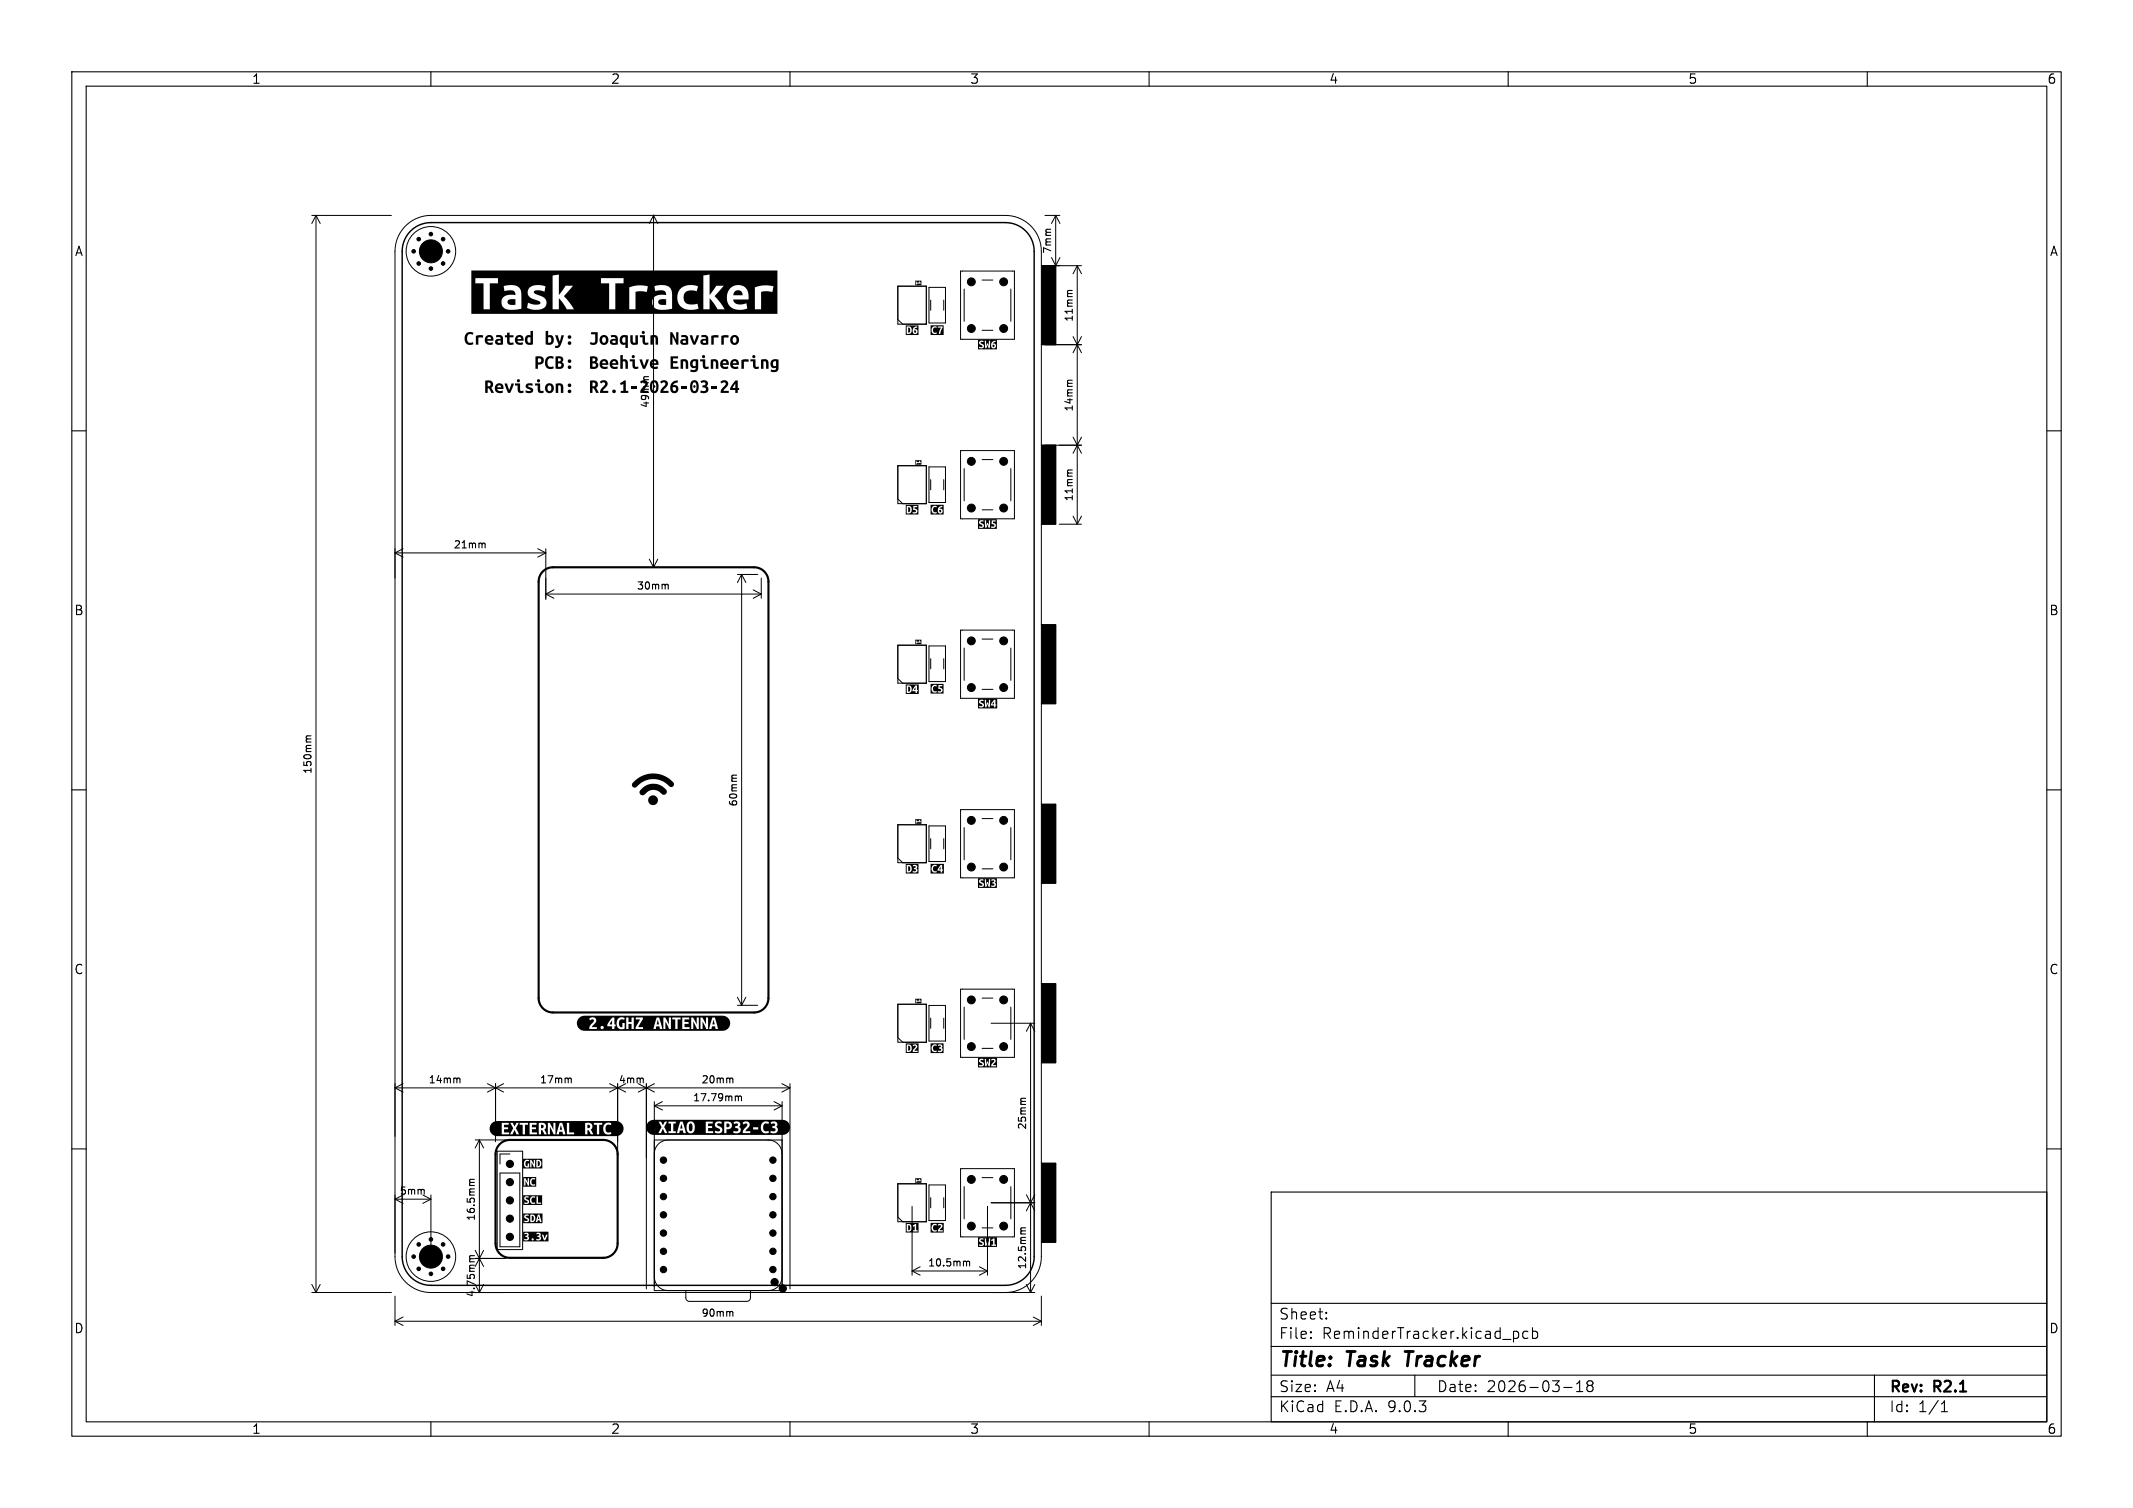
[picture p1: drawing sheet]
<svg xmlns="http://www.w3.org/2000/svg" width="297mm" height="210mm" viewBox="0 0 297 210" stroke-linecap="round" stroke-linejoin="round" font-family="sans-serif">
<defs><g id="words">
<g font-size="2.8">
<text x="178" y="190.9">Title:</text>
<text x="187.7" y="190.9">Task</text>
<text x="196.6" y="190.9">Tracker</text>
</g>
<g font-size="2.1">
<text x="178" y="184">Sheet:</text>
<text x="178" y="186.7">File:</text>
<text x="184.1" y="186.7">ReminderTracker.kicad_pcb</text>
<text x="178" y="196.9">KiCad</text>
<text x="178" y="194.1">Size:</text>
<text x="184.7" y="194.1">A4</text>
<text x="185.7" y="196.9">E.D.A.</text>
<text x="193.3" y="196.9">9.0.3</text>
<text x="200" y="194.1">Date:</text>
<text x="207" y="194.1">2026-03-18</text>
<text x="263" y="194.3">Rev:</text>
<text x="263" y="196.9">Id:</text>
<text x="267.1" y="196.9">1/1</text>
<text x="269.4" y="194.3">R2.1</text>
</g>
<g font-size="1.8">
<text x="35" y="11.9">1</text>
<text x="85" y="11.9">2</text>
<text x="135" y="11.9">3</text>
<text x="185" y="11.9">4</text>
<text x="235" y="11.9">5</text>
<text x="285" y="11.9">6</text>
<text x="10.3" y="35.9">A</text>
<text x="285.4" y="35.9">A</text>
<text x="10.3" y="85.9">B</text>
<text x="285.3" y="85.9">B</text>
<text x="10.3" y="135.9">C</text>
<text x="285.3" y="135.9">C</text>
<text x="10.3" y="185.9">D</text>
<text x="285.3" y="185.9">D</text>
<text x="35" y="199.9">1</text>
<text x="85" y="199.9">2</text>
<text x="135" y="199.9">3</text>
<text x="185" y="199.9">4</text>
<text x="235" y="199.9">5</text>
<text x="285" y="199.9">6</text>
</g>
<g font-size="1.4">
<text x="146.6" y="35.4" transform="rotate(-90 146.6 35.4)">7mm</text>
<text x="149.6" y="44.9" transform="rotate(-90 149.6 44.9)">11mm</text>
<text x="90.6" y="56.9" transform="rotate(-90 90.6 56.9)">49mm</text>
<text x="149.6" y="57.4" transform="rotate(-90 149.6 57.4)">14mm</text>
<text x="149.6" y="69.9" transform="rotate(-90 149.6 69.9)">11mm</text>
<text x="63.1" y="76.6">21mm</text>
<text x="88.6" y="82.3">30mm</text>
<text x="43.6" y="107.9" transform="rotate(-90 43.6 107.9)">150mm</text>
<text x="102.8" y="112.4" transform="rotate(-90 102.8 112.4)">60mm</text>
<text x="59.6" y="151.1">14mm</text>
<text x="75.1" y="151.1">17mm</text>
<text x="86.1" y="151.1">4mm</text>
<text x="96.4" y="153.6">17.79mm</text>
<text x="97.6" y="151.1">20mm</text>
<text x="143.1" y="157.4" transform="rotate(-90 143.1 157.4)">25mm</text>
<text x="55.6" y="166.6">5mm</text>
<text x="66.3" y="170.1" transform="rotate(-90 66.3 170.1)">16.5mm</text>
<text x="129.1" y="176.6">10.5mm</text>
<text x="143.1" y="176.9" transform="rotate(-90 143.1 176.9)">12.5mm</text>
<text x="66.3" y="180.8" transform="rotate(-90 66.3 180.8)">4.75mm</text>
<text x="97.6" y="183.6">90mm</text>
</g>
</g></defs>
<g fill="none" stroke="#000" stroke-width=".15">
<path d="M10 10h277v190h-277zM12 12h273v186h-273zM60 10v2M110 10v2M160 10v2M210 10v2M260 10v2M146.3 31.9l-.6 .1M90.3 52.5h-.5l-.2 .2M149.3 40.5h-.5l-.2 .2M149.3 53h-.5l-.2 .2M10 60h2"/>
<path d="M67.3 75.6l.2 .2v.5M149.3 65.5h-.5l-.2 .2M285 60h2M92.8 81.4l.2 .1v.5M10 110h2M43.3 102.5h-.6v.4M102.6 108h-.6l-.1 .2M285 110h2M63.8 150.1l.2 .2v.5M79.3 150.1l.2 .2v.5M89.5 150.2l.1 .6M101.8 150.1l.2 .2v.5"/>
<path d="M102.5 152.6l.3 .2M102.8 152.8l.2-.2 .2 .1v.6M102.8 152.8v.5M142.8 153h-.5l-.2 .2M10 160h2M59 165.7l.1 .6M65.5 175.3h-.1M65.5 175.3h.6M65.5 164.7h-.1M65.5 164.7h.6M66.1 174.9h-.7v.2l.1 .2M66.1 164.2l-.7 .1v.2l.1 .2"/>
<path d="M134.5 175.7l.1 .1M134.6 175.8v.5M134.6 175.8l.1-.2 .3 .1v.6M142.3 171.4l-.1 .1M142.3 171.4h.5M142.8 171h-.6l-.1 .3 .2 .1M177 166h108v32h-108zM285 160h2M60 198v2M101.8 182.6l.2 .2v.5M110 198v2M160 198v2"/>
<path d="M177 194.5h108M177 191.5h108M177 187.5h108M177 181.5h108M182.5 186.3h.1l-.1 .1M182.5 186.3v.1M182.5 185.5v.1M182.5 185.5h.1l-.1 .1M184.7 183.6v.1M184.7 183.6h-.1l.1 .1M184.7 182.8v.1M184.7 182.8h-.1l.1 .1"/>
<path d="M197 191.5v3M210 198v2M210.7 185.5l.5-.1 .3 .3v.4l-.2 .2-.1 .1-.5-.1M212.7 185.5l-.4-.1-.3 .3v.4l.2 .2 .1 .1 .4-.1M213.4 185.5l.4-.1 .3 .3v.4l-.1 .2-.2 .1-.4-.1M213.4 184.9v1.5M217.7 193.2h1.2M219.5 193.8h.9M219.5 192.7l.5-.4v1.5M221.2 192.9l-.2 .3v.5l.2 .1h.3l.3-.3-.1-.4-.2-.2M221.2 192.9h-.1a.31 .31 0 0 1-.1-.4 .31 .31 0 0 1 .2-.2l.5 .1a.31 .31 0 0 1 .1 .3 .31 .31 0 0 1-.3 .2M221.2 192.9h.3"/>
<path d="M260 198v2M261 191.5v6.5M270.3 196.6h.9M270.3 195.5l.4-.4v1.5"/>
</g>
<path d="M195.6 188.2h1.2M196.2 188.2l-.2 2" fill="none" stroke="#000" stroke-width=".4"/>
<g fill="none" stroke="#000" stroke-width=".14">
<path d="M43.4 30h11.1M44 30v150M44 30l.6 1.1M44 30l-.6 1.1M91 30v49M91 30l.6 1.1M91 30l-.6 1.1M125 39.9h4v5.3l-4-.1zM129 39.9v5.2M133.7 37.8h7.5v9.5h-7.5zM136.7 39h1.5M145.5 30h2.1"/>
<path d="M146.4 35.9l.6 1.1 .6-1.1M147 30v18M147 30l.6 1.1M147 30l-.6 1.1M150 37v36M150 37l.6 1.1M150 37l-.6 1.1M150.6 37h-5.6a9.9 9.9 0 0 0-.2-3.3 5 5 0 0 0-4.8-3.7h-80a5 5 0 0 0-5 5v140a5 5 0 0 0 5 5h84.1M125 44.5l.7 .7M129.3 40h2.3v5h-2.3zM129.6 41.8v1.4M131.4 41.8v1.4"/>
<path d="M134.3 40.3v4.5M136.7 46h1.5M140.7 40.3v4.5M149.4 46.9l1.2 2.2M150.6 48h-5.6v14h5.6M150.6 46.9l-1.2 2.2M55 77h21M55 77l1.1 .6M56.1 76.4l-1.1 .6M74.9 76.4l1.1 .6M76 76.4v7.1M76 77l-1.1 .6"/>
<path d="M90.4 77.9l.6 1.1M91.6 77.9l-.6 1.1M125 64.9h4v5.3l-4-.1zM125 69.5l.7 .7M129 64.9v5.2M129.3 65h2.3v5h-2.3zM129.6 66.8v1.4M131.4 66.8v1.4M133.7 62.8h7.5v9.5h-7.5zM134.3 65.3v4.5M136.7 71h1.5M136.7 64h1.5"/>
<path d="M140.7 65.3v4.5M147 62v11h-2v14h2v11h-2v14h2v11h-2v14h2v11h-2v14h2v11h-2a9.9 9.9 0 0 1-.2 3.3 5 5 0 0 1-4.8 3.7M147.5 73h3.1M149.4 60.9l1.2 2.2M149.4 71.9l.6 1.1M150.6 60.9l-1.2 2.2M150.6 71.9l-.6 1.1M76 82.7h30M76 82.7l1.1 .6M77.1 82.1l-1.1 .6M102.7 80h2.8M103.3 80v60"/>
<path d="M103.3 80l.6 1.1M103.3 80l-.6 1.1M104.9 82.1l1.1 .6M106 80.5v2.8M106 82.7l-1.1 .6M125 89.9h4v5.3l-4-.1zM125 94.5l.7 .7M129 89.9v5.2M129.3 90h2.3v4.9h-2.3zM129.6 91.7v1.4M131.4 91.7v1.4M133.7 87.8h7.5v9.5h-7.5z"/>
<path d="M134.3 90.3v4.5M136.7 96h1.5M136.7 89h1.5M140.7 90.3v4.5M125 114.9h4v5.2h-4v-5.2h4v5.3h-3.3l-.7-.7M129.3 115h2.3v5h-2.3zM129.6 116.8v1.4M131.4 116.8v1.4M133.7 112.8h7.5v9.5h-7.5zM134.3 115.3v4.5M136.7 114h1.5M140.7 115.3v4.5"/>
<path d="M102.7 138.9l.6 1.1M103.9 138.9l-.6 1.1M125 139.9h4v5.2h-4v-5.2h4v5.3h-3.3l-.7-.7M133.7 137.8h7.5v9.5h-7.5zM136.7 139h1.5M136.7 121h1.5M55 151.5h55M55 151.5l1.1 .6M56.1 150.9l-1.1 .6M66.2 158.8h4.3M66.7 158.8v21.2l.6-1.1M66.7 158.8l.6 1.1"/>
<path d="M66.7 158.8l-.5 1.1M67.9 150.9l2.2 1.2M69 150.9v8.1M70.1 150.9l-2.2 1.2M84.9 150.9l2.2 1.2M86 150.9v10.4M86 151.5l-1.1 .6M88.9 150.9l2.2 1.2M90 150.9v28.6M91.1 158.8h17.8v20.9h-17.8zM91.1 153.4v25.8M91.1 154h17.8"/>
<path d="M91.1 154l1.1 .6M91.1 150.9l-2.2 1.2M92.2 153.4l-1.1 .6M102.7 140h2.8M107.8 153.4l1.1 .6M108.9 150.9l1.1 .6M108.9 153.4v25.8M108.9 154l-1.1 .6M110 150.9v28.6M110 151.5l-1.1 .6M129.3 140h2.3v5h-2.3zM129.6 141.8v1.4"/>
<path d="M131.4 141.8v1.4M134.3 140.3v4.5M136.7 146h1.5M138 142.5h6.1M140.7 140.3v4.5M143.5 142.5v37.5M143.5 142.5l.6 1.1M143.5 142.5l-.6 1.1M43.4 178.9l.6 1.1M44.6 178.9l-.6 1.1M55 167h5M55 167l1.1 .6"/>
<path d="M56.1 166.4l-1.1 .6M58.9 166.4l1.1 .6M60 166.4v8.1M60 167l-1.1 .6M66.2 174.1l1.1 2.3M66.2 175.3h4.3M67.3 174.1l-1.1 2.3M69.2 160.3h3.6v13.7h-3.6zM69.6 163.4h2.8v10.2h-2.8zM71 160.7h-1.4v1.4M91.1 160.7a1.9 1.9 0 0 1 1.9-1.9h14a1.91 1.91 0 0 1 1.9 1.9M91.1 177.8a1.9 1.9 0 0 0 1.9 1.9h14a1.91 1.91 0 0 0 1.9-1.9"/>
<path d="M95.5 179.7v1a.5 .5 0 0 0 .5 .5h8a.5 .5 0 0 0 .5-.5v-1M125 164.9h4v5.3l-4-.1zM125 169.5l.7 .7M127 168v9.6M127 177h10.5M127 177l1.1 .6M128.1 176.4l-1.1 .6M129 164.9v5.2M129.3 165h2.3v5h-2.3zM129.6 166.8v1.4M131.4 166.8v1.4M133.7 162.8h7.5v9.5h-7.5z"/>
<path d="M134.3 165.3v4.5M136.4 176.4l1.1 .6M136.7 171h1.5M136.7 164h1.5M137.5 168v9.6M137.5 177l-1.1 .6M138 167.5h6.1M140.7 165.3v4.5M142.9 166.4l1.2 2.2M142.9 178.9l.6 1.1M144.1 166.4l-1.2 2.2M144.1 178.9l-.6 1.1"/>
<path d="M43.4 180h11.1M55 180.5v4.1M55 184h90M55 184l1.1 .6M56.1 183.4l-1.1 .6M143.9 183.4l1.1 .6M145 180.5v4.1M145 184l-1.1 .6"/>
<circle cx="60" cy="35" r="3.4"/>
<circle cx="60" cy="175" r="3.4"/>
</g>
<g fill="#000" stroke="#000" stroke-width=".14">
<path d="M145 37h2v11h-2zM145 62h2v11h-2zM145 87h2v11h-2zM145 112h2v11h-2zM145 137h2v11h-2zM145 162h2v11h-2z"/>
<circle cx="57.6" cy="35" r=".25"/>
<circle cx="58.3" cy="33.3" r=".25"/>
<circle cx="58.3" cy="36.7" r=".25"/>
<circle cx="60" cy="35" r="1.6"/>
<circle cx="60" cy="37.4" r=".25"/>
<circle cx="60" cy="32.6" r=".25"/>
<circle cx="61.7" cy="33.3" r=".25"/>
<circle cx="61.7" cy="36.7" r=".25"/>
<circle cx="62.4" cy="35" r=".25"/>
<circle cx="91" cy="30" r=".05"/>
<circle cx="135.2" cy="39.2" r=".55"/>
<circle cx="139.7" cy="39.2" r=".55"/>
<circle cx="135.2" cy="45.7" r=".55"/>
<circle cx="139.7" cy="45.7" r=".55"/>
<circle cx="91" cy="79" r=".05"/>
<circle cx="135.3" cy="70.8" r=".55"/>
<circle cx="135.3" cy="64.2" r=".55"/>
<circle cx="139.7" cy="70.8" r=".55"/>
<circle cx="139.7" cy="64.2" r=".55"/>
<circle cx="135.2" cy="89.3" r=".55"/>
<circle cx="135.2" cy="95.8" r=".55"/>
<circle cx="139.7" cy="89.3" r=".55"/>
<circle cx="139.7" cy="95.8" r=".55"/>
<circle cx="135.3" cy="114.3" r=".55"/>
<circle cx="139.7" cy="114.3" r=".55"/>
<circle cx="135.2" cy="139.3" r=".55"/>
<circle cx="135.3" cy="120.7" r=".55"/>
<circle cx="139.7" cy="139.3" r=".55"/>
<circle cx="139.7" cy="120.7" r=".55"/>
<circle cx="135.2" cy="145.8" r=".55"/>
<circle cx="139.7" cy="145.8" r=".55"/>
<circle cx="57.6" cy="175" r=".25"/>
<circle cx="58.3" cy="173.3" r=".25"/>
<circle cx="58.3" cy="176.7" r=".25"/>
<circle cx="60" cy="175" r="1.6"/>
<circle cx="60" cy="177.4" r=".25"/>
<circle cx="60" cy="172.6" r=".25"/>
<circle cx="61.7" cy="173.3" r=".25"/>
<circle cx="61.7" cy="176.7" r=".25"/>
<circle cx="62.4" cy="175" r=".25"/>
<circle cx="71" cy="172.2" r=".5"/>
<circle cx="71" cy="169.7" r=".5"/>
<circle cx="71" cy="164.6" r=".5"/>
<circle cx="71" cy="162.1" r=".5"/>
<circle cx="71" cy="167.2" r=".5"/>
<circle cx="92.4" cy="164.1" r=".44"/>
<circle cx="92.4" cy="161.6" r=".44"/>
<circle cx="92.4" cy="166.6" r=".44"/>
<circle cx="92.4" cy="169.2" r=".44"/>
<circle cx="92.4" cy="176.8" r=".44"/>
<circle cx="92.4" cy="171.7" r=".44"/>
<circle cx="92.4" cy="174.3" r=".44"/>
<circle cx="107.6" cy="164.1" r=".44"/>
<circle cx="107.6" cy="166.6" r=".44"/>
<circle cx="107.6" cy="161.6" r=".44"/>
<circle cx="107.6" cy="174.3" r=".44"/>
<circle cx="107.6" cy="171.7" r=".44"/>
<circle cx="107.6" cy="176.8" r=".44"/>
<circle cx="107.6" cy="169.2" r=".44"/>
<circle cx="107.9" cy="178.6" r=".5"/>
<circle cx="109" cy="179.4" r=".5"/>
<circle cx="135.2" cy="170.7" r=".55"/>
<circle cx="135.2" cy="164.3" r=".55"/>
<circle cx="139.7" cy="170.7" r=".55"/>
<circle cx="139.7" cy="164.3" r=".55"/>
</g>
<path d="M75.6 79.6a2 2 0 0 1 1.4-.6h28a2 2 0 0 1 2 2v58a2 2 0 0 1-2 2h-28a2 2 0 0 1-2-2v-58a2 2 0 0 1 .6-1.4zM69.6 159.3a2 2 0 0 1 1.4-.5h13a2 2 0 0 1 2 2v12.4a2 2 0 0 1-2 2h-13a2 2 0 0 1-2-2v-12.4a2 2 0 0 1 .6-1.5z" fill="none" stroke="#000" stroke-width=".3"/>
<path d="M57.2 32.2a4 4 0 0 1 2.8-1.2h80a4 4 0 0 1 4 4v140a4 4 0 0 1-4 4h-80a4 4 0 0 1-4-4v-140a4 4 0 0 1 1.2-2.8z" fill="none" stroke="#000" stroke-width=".2"/>
<g fill="#000">
<path d="M127.4 39.1h.9v.6h-.9v-.5h.1v.4h.1v-.1h.6l-.1-.3h-.1v.2h-.4v-.2h-.2zM64.9 46.5l.4-.2 .3-.1 .3 .2-.1 .2a.58 .58 0 0 0-.8 .5 .58 .58 0 0 0 .7 .6l.1-.1 .1 .3a.83 .83 0 0 1-1 0 .83 .83 0 0 1-.2-1zM66.3 46.8l.4-.1h.6l-.1 .3h-.6v1h-.3zM67.6 53h.1a.65 .65 0 0 1 .7 .1 .65 .65 0 0 1 .2 .7l-.2 .2 .4 .7h-.4l-.3-.6h-.2v.6h-.3v-1.4h.3v.5a.29 .29 0 0 0 .4-.3 .29 .29 0 0 0-.4-.2h-.3zM67.7 46.8a.61 .61 0 0 1 .7-.1 .61 .61 0 0 1 .3 .8h-.8a.45 .45 0 0 0 .7 .2v.3a.74 .74 0 0 1-.8 0 .74 .74 0 0 1-.3-.8h.9a.26 .26 0 0 0-.3-.3 .26 .26 0 0 0-.2 .3h-.4zM69.1 46.7a.6 .6 0 0 1 .9 .5v.8a.78 .78 0 0 1-1.1-.3v-.1h.4l.1 .1h.3v-.3a.28 .28 0 0 0-.4 .2h-.4a.55 .55 0 0 1 .8-.4l-.1-.2h-.5zM69.1 53.5a.61 .61 0 0 1 .7-.1 .61 .61 0 0 1 .3 .8h-.9a.45 .45 0 0 0 .8 .2v.3a.74 .74 0 0 1-.8 0 .74 .74 0 0 1-.3-.8h.9a.26 .26 0 0 0-.3-.2 .26 .26 0 0 0-.3 .2h-.3zM70.6 46.4l.4-.1v.4h.5v.3h-.5v.5a.29 .29 0 0 0 .2 .3 .29 .29 0 0 0 .3-.1v.3h-.1a.54 .54 0 0 1-.8-.5v-.5h-.3v-.3h.3zM70.2 53.4h.4l.3 .9 .3-.9h.4l-.6 1.3h-.3zM70.8 41.8l.3-.1h.7v.7l-.5 .1a.44 .44 0 0 1-.5-.2 .44 .44 0 0 1-.1-.5zM71.9 46.8a.61 .61 0 0 1 .7-.1 .61 .61 0 0 1 .3 .8h-.9a.45 .45 0 0 0 .8 .2v.3a.74 .74 0 0 1-.8 0 .74 .74 0 0 1-.3-.8h.9a.26 .26 0 0 0-.3-.3 .26 .26 0 0 0-.3 .3h-.3zM71.7 53.4h.7v.8a.26 .26 0 0 0 .2 .3 .26 .26 0 0 0 .3-.1v.3a.52 .52 0 0 1-.6 0 .52 .52 0 0 1-.2-.5v-.5h-.4z"/>
<path d="M73.3 53.5l.5-.1h.4l-.1 .3h-.3h-.3a.43 .43 0 0 0 .5 .3 .41 .41 0 0 1 .2 .6 .41 .41 0 0 1-.6 .2l-.4-.2v-.2a.52 .52 0 0 0 .7 0l-.2-.2a.44 .44 0 0 1-.4-.2 .44 .44 0 0 1 0-.5zM73.9 46.1h.3v1.9a.72 .72 0 0 1-.7 0 .72 .72 0 0 1-.4-.7h.3a.32 .32 0 0 0 .1 .4 .32 .32 0 0 0 .4 0v-.7a.28 .28 0 0 0-.4 0 .28 .28 0 0 0-.1 .3h-.3a.54 .54 0 0 1 .2-.5 .54 .54 0 0 1 .6-.1zM74.6 49.6h.1a.75 .75 0 0 1 1 .6 .61 .61 0 0 1-.8 .6v.6h-.3v-1.5h.3v.6a.32 .32 0 0 0 .5-.3 .32 .32 0 0 0-.5-.3h-.3zM74.5 53.4h.7v.8a.26 .26 0 0 0 .2 .3 .26 .26 0 0 0 .3-.1v.3a.52 .52 0 0 1-.6 0 .52 .52 0 0 1-.2-.5v-.5h-.4zM76 46.1h.3v.6a.59 .59 0 0 1 .7 .1 .59 .59 0 0 1 .1 .7 .74 .74 0 0 1-1.1 .5v-1h.3v.7a.38 .38 0 0 0 .5-.3 .38 .38 0 0 0-.4-.4h-.4zM76.1 49.8l.3-.2h.4l.3 .1-.1 .3a.58 .58 0 0 0-.8 .4 .58 .58 0 0 0 .7 .7l.1-.1 .1 .3a.83 .83 0 0 1-1-.1 .83 .83 0 0 1-.2-1zM76.1 53.6a.65 .65 0 0 1 .8 0 .65 .65 0 0 1 0 .9 .65 .65 0 0 1-.8 .1l-.2-.5h.3a.29 .29 0 0 0 .3 .4 .29 .29 0 0 0 .3-.4 .29 .29 0 0 0-.3-.4 .29 .29 0 0 0-.3 .4h-.3zM77.4 53.4a.71 .71 0 0 1 1 .3v1h-.3v-.7a.26 .26 0 0 0-.1-.3 .26 .26 0 0 0-.3 0v1h-.3zM77.4 49.7a.76 .76 0 0 1 1 .3v.2l-.2 .2a.51 .51 0 0 1 .3 .7 .51 .51 0 0 1-.7 .3l-.4-.1v-.2h.4a.26 .26 0 0 0 .4-.2 .26 .26 0 0 0-.3-.3h-.2v.5h-.3v-1.2h.3v.4a.25 .25 0 0 0 .3 0 .25 .25 0 0 0 0-.4 .25 .25 0 0 0-.3 0h-.3zM77.3 46.7h.4l.2 .9 .3-.9h.3a2.82 2.82 0 0 1-.7 1.7h-.5v-.3l.3 .1 .2-.3zM82.2 53h.1a.65 .65 0 0 1 .7 .1 .65 .65 0 0 1 .2 .7l-.2 .2 .4 .7h-.4l-.3-.6h-.2v.6h-.3v-1.4h.3v.5a.29 .29 0 0 0 .4-.3 .29 .29 0 0 0-.4-.2h-.3zM82.2 49.7a.76 .76 0 0 1 1 .3v.2l-.2 .2a.51 .51 0 0 1 .3 .7 .51 .51 0 0 1-.7 .3l-.4-.1v-.2h.4a.26 .26 0 0 0 .4-.2 .26 .26 0 0 0-.3-.3h-.2v.5h-.3v-1.2h.3v.4a.25 .25 0 0 0 .3 0 .25 .25 0 0 0 0-.4 .25 .25 0 0 0-.3 0h-.3z"/>
<path d="M82.3 46.3h.9v1.1a.65 .65 0 0 1-.4 .6 .65 .65 0 0 1-.7-.1l.1-.3a.35 .35 0 0 0 .4 .1 .35 .35 0 0 0 .3-.3v-.8h-.6zM83.7 46.8a.65 .65 0 0 1 .8 .1 .65 .65 0 0 1 0 .9 .65 .65 0 0 1-.8 0l-.2-.5h.3a.29 .29 0 0 0 .3 .4 .29 .29 0 0 0 .3-.4 .29 .29 0 0 0-.3-.4 .29 .29 0 0 0-.3 .4h-.3zM83.7 50.2a.61 .61 0 0 1 .7-.1 .61 .61 0 0 1 .3 .7h-.9a.45 .45 0 0 0 .8 .2v.3a.74 .74 0 0 1-.8 0 .74 .74 0 0 1-.3-.7h.9a.26 .26 0 0 0-.3-.3 .26 .26 0 0 0-.3 .3h-.3zM83.5 53.2a.6 .6 0 0 1 1-.1 .6 .6 0 0 1-.3 1l-.3 .3h.8v.3h-1.1a1.6 1.6 0 0 1 .7-1.2 .29 .29 0 0 0-.3-.3 .29 .29 0 0 0-.3 .2zM85 46.7h.1a.6 .6 0 0 1 .9 .5v.8a.78 .78 0 0 1-1.1-.3v-.1h.4l.1 .1h.3v-.3a.28 .28 0 0 0-.4 .2h-.4a.55 .55 0 0 1 .8-.4l-.1-.2h-.5zM85.1 50.2a.61 .61 0 0 1 .7-.1 .61 .61 0 0 1 .3 .7h-.9a.45 .45 0 0 0 .8 .2v.3a.74 .74 0 0 1-.8 0 .74 .74 0 0 1-.3-.7h.9a.26 .26 0 0 0-.3-.3 .26 .26 0 0 0-.3 .3h-.3zM86.4 49.5l.3-.1v.7a.5 .5 0 0 1 .6 0 .5 .5 0 0 1 .1 .5v.8h-.3v-.7a.25 .25 0 0 0-.1-.3 .25 .25 0 0 0-.3-.1v1.1h-.3zM86.3 53.3l.6-.3h.2v1.4h.4v.3h-1.1v-.3h.4v-.9l-.4 .1zM86.4 46.8a.98 .98 0 0 1 1-.1v1.8h-.3v-.5a.55 .55 0 0 1-.6-.1 .55 .55 0 0 1-.2-.5h.3a.29 .29 0 0 0 .1 .3 .29 .29 0 0 0 .4 0v-.7a.33 .33 0 0 0-.4 0 .33 .33 0 0 0-.1 .4h-.3zM87.9 53.8h.8v.4h-.8zM87.8 46.7h.3v.9l.2 .1h.2v-1h.3v1.3a.7 .7 0 0 1-1-.3zM87.7 50h.7v.9a.26 .26 0 0 0 .2 .2 .26 .26 0 0 0 .3-.1v.3a.52 .52 0 0 1-.6 .1 .52 .52 0 0 1-.2-.6v-.5h-.4z"/>
<path d="M89 50h.4l.3 1 .3-1h.4l-.6 1.4h-.3zM89.1 46.7h.7v.8a.26 .26 0 0 0 .2 .2 .26 .26 0 0 0 .3 0v.2a.52 .52 0 0 1-.6 .1 .52 .52 0 0 1-.2-.5v-.5h-.4zM90.6 46.7a.71 .71 0 0 1 1 .3v1h-.3v-.7a.26 .26 0 0 0-.1-.3 .26 .26 0 0 0-.3 0v1h-.3zM90.7 53.1a.59 .59 0 0 1 .7-.1 .59 .59 0 0 1 .3 .6 .88 .88 0 0 1-.5 1.1 .67 .67 0 0 1-.7-.8h.3a.38 .38 0 0 0 0 .4 .38 .38 0 0 0 .4 .1 .83 .83 0 0 0-.1-1.2l-.2 .2-.1 .5h-.3v-.5zM90.7 50.2a.61 .61 0 0 1 .7-.1 .61 .61 0 0 1 .3 .7h-.9a.45 .45 0 0 0 .8 .2v.3a.74 .74 0 0 1-.8 0 .74 .74 0 0 1-.3-.7h.9a.26 .26 0 0 0-.3-.3 .26 .26 0 0 0-.3 .3h-.3zM91.8 41.8l.3-.1h.7v.7l-.5 .1a.44 .44 0 0 1-.5-.2 .44 .44 0 0 1-.1-.5zM91.9 53.2a.6 .6 0 0 1 1-.1 .6 .6 0 0 1-.3 1l-.3 .3h.8v.3h-1.1a1.6 1.6 0 0 1 .6-1.2 .29 .29 0 0 0-.2-.3 .29 .29 0 0 0-.3 .2zM93.4 49.6h1v.3h-.7v.4h.6v.3h-.6v.5h.8v.3h-1.1zM93.3 46.3h.3l.6 1v-1h.3v1.7h-.3l-.6-1.2v1.2h-.3zM93.6 53.2l.3-.2h.5v.3a.63 .63 0 0 0-.7 .4 .58 .58 0 0 1 .7 .5 .58 .58 0 0 1-.6 .6 .58 .58 0 0 1-.5-.8h.4a.29 .29 0 0 0 0 .4 .29 .29 0 0 0 .3 0h.1a.27 .27 0 0 0 0-.4 .27 .27 0 0 0-.4 0h-.4l.1-.4zM94.8 50.1a.71 .71 0 0 1 1 .3v1h-.3v-.7a.26 .26 0 0 0-.1-.3 .26 .26 0 0 0-.3-.1v1.1h-.3zM94.9 53.8h.8v.4h-.8z"/>
<path d="M94.8 46.7h.1a.6 .6 0 0 1 .9 .5v.8a.78 .78 0 0 1-1.1-.3v-.1h.4l.1 .1h.3v-.3a.28 .28 0 0 0-.4 .2h-.4a.55 .55 0 0 1 .8-.4l-.1-.2h-.5zM96 46.7h.4l.3 .9 .3-.9h.4l-.6 1.3h-.3zM96.3 53.1a.59 .59 0 0 1 .7-.1 .59 .59 0 0 1 .3 .6 .88 .88 0 0 1-.5 1.1 .67 .67 0 0 1-.7-.8h.3a.38 .38 0 0 0 0 .4 .38 .38 0 0 0 .4 .1 .83 .83 0 0 0-.1-1.2l-.2 .2-.1 .5h-.3v-.5zM96.3 50.2l.3-.2 .6 .1v1.1a.62 .62 0 0 1-.9 .6l-.2-.1 .1-.2a.39 .39 0 0 0 .4 .1 .39 .39 0 0 0 .3-.4 .53 .53 0 0 1-.6 0 .53 .53 0 0 1-.2-.5h.3a.27 .27 0 0 0 .1 .3 .27 .27 0 0 0 .4-.1v-.6a.32 .32 0 0 0-.5 .4h-.3zM97.5 53.1a.57 .57 0 0 1 .8-.2 .57 .57 0 0 1 .2 .7l-.1 .2a.55 .55 0 0 1 .2 .7 .55 .55 0 0 1-.8 .2h-.3l.1-.3a.43 .43 0 0 0 .7-.2l-.1-.2h-.4v-.3a.25 .25 0 0 0 .4-.1 .25 .25 0 0 0-.2-.4l-.3 .2zM97.6 46.7h.1a.6 .6 0 0 1 .9 .5v.8a.78 .78 0 0 1-1.1-.3v-.1h.4l.1 .1h.3v-.3a.28 .28 0 0 0-.4 .2h-.4a.55 .55 0 0 1 .8-.4l-.1-.2h-.5zM97.5 50h.7v.9a.26 .26 0 0 0 .2 .2 .26 .26 0 0 0 .3-.1v.3a.52 .52 0 0 1-.6 .1 .52 .52 0 0 1-.2-.6v-.5h-.4zM99 50.1a.71 .71 0 0 1 1 .3v1h-.3v-.7a.26 .26 0 0 0-.1-.3 .26 .26 0 0 0-.3-.1v1.1h-.3zM99.1 53.8h.8v.4h-.8zM99 46.8l.5-.1h.6l-.1 .3h-.6v1h-.4zM100.5 50.2a.61 .61 0 0 1 .7-.1 .61 .61 0 0 1 .3 .7h-.9a.45 .45 0 0 0 .8 .2v.3a.74 .74 0 0 1-.8 0 .74 .74 0 0 1-.3-.7h.9a.26 .26 0 0 0-.3-.3 .26 .26 0 0 0-.3 .3h-.3zM100.3 53.2a.6 .6 0 0 1 1-.1 .6 .6 0 0 1-.3 1l-.3 .3h.8v.3h-1.2a1.6 1.6 0 0 1 .7-1.2 .29 .29 0 0 0-.2-.3 .29 .29 0 0 0-.3 .2z"/>
<path d="M100.4 46.8l.5-.1h.6l-.1 .3h-.6v1h-.4zM101.8 46.8a.65 .65 0 0 1 .9 .1 .65 .65 0 0 1 0 .9 .65 .65 0 0 1-.9 0l-.1-.5h.3a.29 .29 0 0 0 .3 .4 .29 .29 0 0 0 .3-.4 .29 .29 0 0 0-.3-.4 .29 .29 0 0 0-.3 .4h-.3zM101.9 50.2a.61 .61 0 0 1 .7-.1 .61 .61 0 0 1 .3 .7h-.9a.45 .45 0 0 0 .8 .2v.3a.74 .74 0 0 1-.8 0 .74 .74 0 0 1-.3-.7h.9a.26 .26 0 0 0-.3-.3 .26 .26 0 0 0-.3 .3h-.3zM102.4 53h.3v1h.2v.3h-.2v.4h-.3v-.4h-.7v-.3h.7v-.6l-.4 .6h-.3zM102.3 40.6a.65 .65 0 0 1 .7-.1 .65 .65 0 0 1 .4 .6h-1.3zM103.2 50.1l.5-.1 .6 .1-.1 .3h-.6v1h-.4zM104.5 50h.7v.9a.26 .26 0 0 0 .2 .2 .26 .26 0 0 0 .2-.1l.1 .3a.52 .52 0 0 1-.6 .1 .52 .52 0 0 1-.3-.6v-.5h-.3zM106 50.1a.71 .71 0 0 1 1 .3v1h-.3v-.7a.26 .26 0 0 0-.1-.3 .26 .26 0 0 0-.3-.1v1.1h-.3zM107.5 50.2l.3-.2 .6 .1v1.1a.62 .62 0 0 1-.9 .6l-.2-.1 .1-.2a.39 .39 0 0 0 .4 .1 .39 .39 0 0 0 .3-.4 .53 .53 0 0 1-.6 0 .53 .53 0 0 1-.2-.5h.3a.27 .27 0 0 0 .1 .3 .27 .27 0 0 0 .4-.1v-.6a.32 .32 0 0 0-.5 .4h-.3zM65.6 37.7h42.7v6h-42.7v-4.2h1.7v3.6h.9v-1h1.6a1.11 1.11 0 0 0 1.4 1.1l1.4-.2v-.1h.8a2.34 2.34 0 0 0 2.5-.2 .94 .94 0 0 0-.5-1.5l-.9-.3-.2-.2 .1-.1a1.5 1.5 0 0 1 1.4 0l.2-.7a1.94 1.94 0 0 0-2.4 .4 .93 .93 0 0 0 .6 1.3l.9 .4 .1 .3-.6 .1-1.1-.2-.1 .7h-.8v-1.9a1.19 1.19 0 0 0-1.4-1.3l-1.1 .1 .1 .7a1.6 1.6 0 0 1 1.4 .1l.2 .5a1.57 1.57 0 0 0-2 .7v.3h-1.6v-2.6h1.1v-.8h-3.1v.8h-.6v-1.1h11.3v4.7h.9v-1.6l1.1 1.6h1l-.6-1-.8-.9 1.3-1.4h-1l-1 1.3v-1.6h7v3.6h.9v-3.1h1.9v3.1h.9v-1h2.3a1.11 1.11 0 0 0 1.4 1.1l1.4-.2v-1.6h.7a1.76 1.76 0 0 0 2.2 1.7l.8-.1-.2-.7a1.56 1.56 0 0 1-1.8-.3 1.03 1.03 0 0 1 .1-1.2 1.03 1.03 0 0 1 1.1-.4l.5 .2 .2-.7a2.26 2.26 0 0 0-2.6 .6l-.3 .9h-.7v-.4a1.19 1.19 0 0 0-1.4-1.3l-1.1 .1 .1 .7a1.6 1.6 0 0 1 1.4 .1l.2 .5a1.57 1.57 0 0 0-2 .7v.3h-2.3v-1.5h.7l.9 .1 .1-.8a4.2 4.2 0 0 0-2.6 .1h-1.9v-.5h1.1v-.8h-3.1v.8h-5.9v-1.1h20.1v4.7h.9v-1.6l1.1 1.6h1l-1.2-1.6h1.5a1.74 1.74 0 0 0 2.4 1.6l.5-.1-.2-.8a1.33 1.33 0 0 1-1.8-.3v-.2h2.1v-.3a1.71 1.71 0 0 0-.5-1.4h1.4v3.1h.9v-2.5h.7l.8 .1 .2-.8a4.2 4.2 0 0 0-2.6 .1h-1.4a1.59 1.59 0 0 0-1.7-.1 1.59 1.59 0 0 0-.8 1.6h-1.5l-.2-.3 1.3-1.4h-1.1l-.9 1.3v-2.9l-.9 .2h-20.1v-.2l-.9 .2h-11.3zM126.5 45.6a.36 .36 0 0 1 .2 .4 .36 .36 0 0 1-.2 .3zM126.1 45.3h1.8v1.4h-1.8v-1.2h.2v1h.4l.3-.4h.1a.35 .35 0 0 0 .2 .4 .35 .35 0 0 0 .5-.3 .35 .35 0 0 0-.5-.3l.2-.2 .2-.1v-.1l-.4 .1-.2 .5h-.1a.55 .55 0 0 0-.3-.6 .55 .55 0 0 0-.6 0z"/>
<path d="M129.6 45.3h1.8v1.4h-1.8v-.7h.1a.48 .48 0 0 0 .2 .5 .48 .48 0 0 0 .5 0v-.2a.34 .34 0 0 1-.5-.3 .34 .34 0 0 1 .5-.3l.6-.1-.3 .9h.2l.4-1h-.7v.1h-.2v-.1a.48 .48 0 0 0-.5 0 .48 .48 0 0 0-.2 .5h-.1zM136.2 47.3h2.6v1.4h-2.6v-.3h.1a.38 .38 0 0 0 .5 .1 .38 .38 0 0 0 .1-.5l-.1-.1a.2 .2 0 0 1-.3-.1 .2 .2 0 0 1 .1-.2 .2 .2 0 0 1 .3 .1l.1-.2h-.1h.2l.1 1h.2l.1-.5 .2 .5h.1l.1-.4h.1a.35 .35 0 0 0 .3 .4 .35 .35 0 0 0 .4-.3 .35 .35 0 0 0-.5-.3l.2-.2 .2-.1v-.1l-.4 .1-.2 .5h-.1v-.6h-.2v.8l-.1-.5h-.2l-.1 .5v-.8h-.4a.35 .35 0 0 0-.6 .2 .35 .35 0 0 0 .4 .4v.2h-.3l-.1 .1h-.1zM126.5 70.6a.36 .36 0 0 1 .2 .4 .36 .36 0 0 1-.2 .3zM126.1 70.3h1.8v1.4h-1.8v-1.2h.2v1h.8a.39 .39 0 0 0 .5 0 .39 .39 0 0 0 0-.6l-.3-.1 .1-.2h.3v-.1h-.5l-.1 .5a.24 .24 0 0 1 .3 0 .24 .24 0 0 1 .1 .3h-.4v.2h-.4a.58 .58 0 0 0 .2-.8 .58 .58 0 0 0-.8-.2zM127.4 64.1h.9v.6h-.9v-.5h.1v.4h.1v-.1h.6l-.1-.3h-.1v.2h-.4v-.2h-.2zM129.6 70.3h1.8v1.4h-1.8v-.7h.1a.48 .48 0 0 0 .2 .5 .48 .48 0 0 0 .5 0v-.2a.28 .28 0 0 1-.3 0 .28 .28 0 0 1-.2-.2h.7a.35 .35 0 0 0 .2 .4 .35 .35 0 0 0 .5-.3 .35 .35 0 0 0-.5-.3l.2-.2 .2-.1v-.1l-.5 .1-.1 .5h-.7a.32 .32 0 0 1 .1-.4 .32 .32 0 0 1 .4 0v-.2a.48 .48 0 0 0-.5 0 .48 .48 0 0 0-.2 .5h-.1zM136.2 72.3h2.6v1.4h-2.6v-.3h.1a.38 .38 0 0 0 .5 .1 .38 .38 0 0 0 .1-.5l-.1-.1a.2 .2 0 0 1-.3-.1 .2 .2 0 0 1 .1-.2 .2 .2 0 0 1 .3 .1l.1-.2h-.1h.2l.1 1h.2l.1-.5 .2 .5h.3a.39 .39 0 0 0 .5 0 .39 .39 0 0 0 0-.6l-.2-.1v-.2h.3v-.1h-.5v.5a.24 .24 0 0 1 .3 0 .24 .24 0 0 1 0 .3h-.4v.2h-.2l.1-1h-.2v.8l-.1-.5h-.2l-.1 .5v-.8h-.4a.35 .35 0 0 0-.6 .2 .35 .35 0 0 0 .4 .4v.2h-.3l-.1 .1h-.1zM126.5 95.6a.36 .36 0 0 1 .2 .4 .36 .36 0 0 1-.2 .3zM127.5 95.7v.4h-.3zM126.1 95.3h1.8v1.3h-1.8v-1.1h.2v1h.2l.3-.1 .1-.3h.1v.2h.5v.2h.2v-.2h.1v-.2h-.1v-.6h-.2l-.5 .6h-.1a.55 .55 0 0 0-.1-.6 .55 .55 0 0 0-.7 0zM127.4 89.1h.9v.6h-.9v-.5h.1v.4h.1v-.1h.6l-.1-.3h-.1v.2h-.4v-.2h-.2zM129.6 95.2h1.8v1.4h-1.8v-.7h.1a.55 .55 0 0 0 .3 .5 .55 .55 0 0 0 .6 0 .39 .39 0 0 0 .5 0 .39 .39 0 0 0 0-.6h-.3l.1-.2h.3v-.2h-.5l-.1 .5a.24 .24 0 0 1 .3 0 .24 .24 0 0 1 .1 .3h-.4v.2h-.2v-.2a.34 .34 0 0 1-.5-.3 .34 .34 0 0 1 .5-.3v-.2a.48 .48 0 0 0-.5 0 .48 .48 0 0 0-.2 .5h-.1z"/>
<path d="M138.4 97.7v.4h-.2zM136.2 97.3h2.7v1.4h-2.7v-.3h.1a.38 .38 0 0 0 .5 .1 .38 .38 0 0 0 .1-.5l-.1-.1a.2 .2 0 0 1-.3-.1 .2 .2 0 0 1 .1-.2 .2 .2 0 0 1 .3 .1l.1-.2h-.1h.2l.1 1h.2l.1-.5 .2 .5h.1l.1-.4h.1v.2h.4v.2h.2v-.2h.1v-.2h-.1v-.6h-.2l-.4 .6h-.1v-.6h-.2v.8l-.1-.5h-.2l-.1 .5v-.8h-.4a.35 .35 0 0 0-.6 .2 .35 .35 0 0 0 .4 .4v.2h-.3l-.1 .1h-.1zM88.2 108.9a3.7 3.7 0 0 1 5.6 .2 .41 .41 0 0 1-.2 .5 .41 .41 0 0 1-.5-.2 3.1 3.1 0 0 0-4.6 .3 .41 .41 0 0 1-.5-.3 .41 .41 0 0 1 .2-.5zM89.3 109.9a2.18 2.18 0 0 1 3.6 .3 .48 .48 0 0 1-.5 .5 .48 .48 0 0 1-.5-.3 1.56 1.56 0 0 0-2.3 .3 .45 .45 0 0 1-.5-.2 .45 .45 0 0 1 .2-.6zM127.4 114.1h.9v.6h-.9v-.5h.1v.4h.1v-.1h.6l-.1-.3h-.1v.2h-.4v-.2h-.2zM126.5 120.6a.36 .36 0 0 1 .2 .4 .36 .36 0 0 1-.2 .3zM126.1 120.3h1.8v1.4h-1.8v-1.2h.2v1h.8a.38 .38 0 0 0 .5 0 .38 .38 0 0 0 0-.5v-.1a.33 .33 0 0 0 0-.5 .33 .33 0 0 0-.5 .1l.1 .2a.16 .16 0 0 1 .2-.1 .16 .16 0 0 1 .1 .2 .16 .16 0 0 1-.2 .1v.1a.18 .18 0 0 1 .2 .3 .18 .18 0 0 1-.3 0h-.1v.2h-.4a.58 .58 0 0 0 .2-.8 .58 .58 0 0 0-.8-.2zM127.4 139.1h.9v.6h-.9v-.5h.1v.4h.1v-.1h.6l-.1-.3h-.1v.2h-.4v-.2h-.2zM131 120.7v.4h-.3zM129.6 120.3h1.8v1.4h-1.8v-.7h.1a.48 .48 0 0 0 .2 .5 .48 .48 0 0 0 .5 0v-.2a.29 .29 0 0 1-.5-.2h.6v.2h.5v.2h.2v-.2h.1v-.2h-.1v-.6h-.2l-.5 .6h-.6a.32 .32 0 0 1 .1-.4 .32 .32 0 0 1 .4 0v-.2a.48 .48 0 0 0-.5 0 .48 .48 0 0 0-.2 .5h-.1zM136.2 122.3h2.6v1.4h-2.6v-.3h.1a.38 .38 0 0 0 .5 .1 .38 .38 0 0 0 .1-.5l-.1-.1a.2 .2 0 0 1-.3-.1 .2 .2 0 0 1 .1-.2 .2 .2 0 0 1 .3 .1l.1-.2h-.1h.2l.1 1h.2l.1-.5 .2 .5h.3a.38 .38 0 0 0 .5 0 .38 .38 0 0 0 .1-.5l-.1-.1a.33 .33 0 0 0 0-.5 .33 .33 0 0 0-.5 .1l.1 .2a.16 .16 0 0 1 .3-.1 .16 .16 0 0 1 0 .2 .16 .16 0 0 1-.2 .1v.1a.21 .21 0 0 1 .3 .3 .2 .2 0 0 1-.4 0h-.1v.2h-.2l.1-1h-.2v.8l-.1-.5h-.2l-.1 .5v-.8h-.4a.35 .35 0 0 0-.6 .2 .35 .35 0 0 0 .4 .4v.2h-.3l-.1 .1h-.1zM75.3 156.6l.4 .2-.1 .3h-.3z"/>
<path d="M78.1 156.7l.2 .6h-.4zM81.8 156.6l.4 .2-.1 .3h-.3zM85.2 142.1v.6h-.3zM68.5 156.4l.1-.1a1.72 1.72 0 0 1 1.3-.2h15.2a1.34 1.34 0 0 1 1.6 .7 1.05 1.05 0 0 1-.9 1.4h-15.9a1.6 1.6 0 0 1-1.4-.2h2.9l.2-.6 .3 .6h.4l-.5-.9 .3-.5h.7v1.4h2v-.3h-.7v-.4h.5v-.3h-.5v-.4h.6v-.2h.3v1.6h.3v-.6h.2l.3 .6h.8v-1.1l.5 1.1h.7l.1-.4h.4l.1 .4h1.5v-.3h-.6v-1.3h2.2v1.6h.3v-.6h.2l.3 .6h.3l-.4-.7 .3-.3-.1-.4h.7v1.4h.3v-.8h.6a.73 .73 0 0 0 .3 .7 .73 .73 0 0 0 .8 0v-.3a.56 .56 0 0 1-.8-.2 .56 .56 0 0 1 .3-.8l.4 .1 .1-.2a.74 .74 0 0 0-.8-.1 .74 .74 0 0 0-.3 .8h-.6v-.6h.5v-.2h-1.2v.2h-.3a.84 .84 0 0 0-.9-.2h-2.6v1.6h-.2l-.4-1.6h-.4l-.4 1.6h-.2v-1.6h-.2v1l-.3-.6a.46 .46 0 0 0-.5-.4v1.6h-.2l-.3-.7a.55 .55 0 0 0 .2-.7 .55 .55 0 0 0-.8-.2h-1.5v1.6h-.6v-1.4h.4v-.2h-1.1v.2h-.3l.1-.2h-.3l-.3 .5-.2-.5h-.3l.4 .7-.5 .9h-.1v-.3h-.7v-.4h.6v-.3h-.6v-.4h.6v-.2h-.9v1.6h-1.4a1.04 1.04 0 0 1 0-1.6zM91.6 142l.2 .7h-.4zM94.9 156.5l.1 .7h-.3zM96 156.5l.2-.1a.74 .74 0 0 1 0 1.2 .84 .84 0 0 1-.2-1.1zM99.4 142l.1 .7h-.3zM80.6 141.8l.2-.2a1.72 1.72 0 0 1 1.2-.2h18a1.34 1.34 0 0 1 1.6 .7 1.05 1.05 0 0 1-1 1.5h-17.5a5.5 5.5 0 0 1-2.1-.1 1.05 1.05 0 0 1-.5-1.6h1.5l.2 .2 .3-.2 .1 .1a.72 .72 0 0 1-.3 .7l-.2 .2v.4h1v-.2h.5l.1 .2h.2h.1l.1-.2-.1-.2h-.1h-.2l-.1 .2-1.2-.1 .3-.3h1.9v.2h.6v.4h.3v-.4h.2v-.2h-.2v-.2h.4a.71 .71 0 0 0 .9 .8h.7v-.7h.4v.7h.4v-.2h.2v.2h2.8l.1-.4h.4l.1 .4h.8v-1.1l.5 1.1h.2v-1.3h.6v1.3h2.5v-1.1l.5 1.1h.8v-1.1l.5 1.1h.8v-.4h.5v.4h.4l-.5-1.6h-.3l-.5 1.6h-.1v-1.6h-.3v1l-.3-.6a.46 .46 0 0 0-.5-.4v1.6h-.2v-1.6h-.3v1l-.3-.6a.46 .46 0 0 0-.5-.4v1.6h-.2v-.3h-.7v-.4h.6v-.3h-.6v-.3h.7v-.3h-1v1.6h-.7v-1.3h.5v-.3h-1.2v.3h-.2v-.3h-.3v1l-.3-.6a.46 .46 0 0 0-.4-.4v1.6h-.2l-.4-1.6h-.4l-.4 1.6h-1.5v-.3h-.6l.6-1.1v-.2h-1v.3h.6l-.6 1.1h-.2v-1.4h-.4v.6h-.4v-.6h-.3v1.6h-.4h.2v-.8h-.3v.5a.57 .57 0 0 1-.6-.4 .57 .57 0 0 1 .3-.6h.5l.1-.2a.73 .73 0 0 0-.8 0 .73 .73 0 0 0-.3 .7h-.4v-.8a.71 .71 0 0 0-.6 .5l-.3 .5h-1.9a.55 .55 0 0 0 .2-.9 .55 .55 0 0 0-.9 .1h-1.5zM101.2 156.5a.3 .3 0 0 1 .4 .2 .3 .3 0 0 1-.4 .3zM90.3 156.3l.3-.3 .4-.1h17.3a1.34 1.34 0 0 1 1.6 .7 1.05 1.05 0 0 1-.9 1.5h-17.3a1.6 1.6 0 0 1-1.3-.3h1.6l.3-.6 .3 .6h.3l-.4-.9 .2-.4h.7v1h-.3v.3h1.5l.1-.4h.4l.1 .4h.3l-.2-.8h.3v.2a.57 .57 0 0 0 .8 .6h2.9v-.1h.2a.65 .65 0 0 0 .7 .1 .65 .65 0 0 0 .4-.6l-.2-.2-.6-.4 .2-.1h.4l.1-.2-.1-.1h.4v1.6l1.3-.1a.62 .62 0 0 0 .7 .1 .62 .62 0 0 0 .3-.7l-.2-.2a.38 .38 0 0 0 .1-.5h.4l.1 .2 .4-.2 .1 .1v.3l-.2 .3a.79 .79 0 0 0-.4 .7h1.1v-.3h-.7l.1-.2h1.7v-.3h.3a.72 .72 0 0 0 .3 .7 .72 .72 0 0 0 .8 0l.3 .1a.57 .57 0 0 0 .8-.1 .57 .57 0 0 0 .1-.7l-.1-.1 .1-.1a.53 .53 0 0 0-.3-.6 .53 .53 0 0 0-.6 .1l.1 .2h.5v.2l-.4 .1v.3h.4l.1 .2-.2 .2h-.5v.2h-.3v-.2a.56 .56 0 0 1-.8-.3 .56 .56 0 0 1 .3-.7h.5l.1-.2a.74 .74 0 0 0-.8 0 .74 .74 0 0 0-.4 .7h-1v.3h-.9a.57 .57 0 0 0 .4-.6 .57 .57 0 0 0-.5-.5l-.5 .2h-.4l-.4-.2-.5 .1 .1 .2h.5v.2l-.3 .1v.3l.4 .1-.1 .3h-.5l-.1 .2h-.9v-.4h.1a.57 .57 0 0 0 .6-.7 .57 .57 0 0 0-.8-.4h-.8a.52 .52 0 0 0-.8 .3 .52 .52 0 0 0 .6 .7l.2 .2-.2 .2-.5-.1-.1 .2h-.2v-.2h-.7v-.4h.6v-.3h-.6v-.3h.6v-.3h-.9v1.6h-1.9a1.02 1.02 0 0 0-.1-1.6 .65 .65 0 0 0-.7 .8h-.3l-.2-.8h-.4l-.4 1.6h-.2v-.3h-.4v-1h.4v-.3h-1v.3h-.4l.2-.3h-.3l-.3 .5-.3-.5h-.3l.4 .8-.4 .8-1.4-.1a1.05 1.05 0 0 1 0-1.4zM126.5 145.6a.36 .36 0 0 1 .2 .4 .36 .36 0 0 1-.2 .3z"/>
<path d="M126.1 145.3h1.8v1.3h-1.8v-1.1h.2v1a.56 .56 0 0 0 .6-.2 .56 .56 0 0 0-.1-.7h.3l.1 .1 .3-.1a.26 .26 0 0 1-.2 .4l-.2 .5h.7v-.2h-.5l.1-.1a.37 .37 0 0 0 .3-.6 .37 .37 0 0 0-.6 0l-1-.1zM129.6 145.3h1.8v1.4h-1.8v-.7h.1a.55 .55 0 0 0 .3 .5 .55 .55 0 0 0 .6 0 .38 .38 0 0 0 .5 0 .38 .38 0 0 0 0-.5v-.1a.33 .33 0 0 0 0-.5 .33 .33 0 0 0-.5 .1l.1 .2a.16 .16 0 0 1 .2-.1 .16 .16 0 0 1 .1 .2 .16 .16 0 0 1-.2 .1v.1a.18 .18 0 0 1 .2 .3 .18 .18 0 0 1-.3 0h-.1v.2h-.2v-.2a.34 .34 0 0 1-.5-.3 .34 .34 0 0 1 .5-.3v-.2a.48 .48 0 0 0-.5 0 .48 .48 0 0 0-.2 .5h-.1zM136.2 147.3h2.6v1.4h-2.6v-.3h.1a.38 .38 0 0 0 .5 .1 .38 .38 0 0 0 .1-.5l-.1-.1a.2 .2 0 0 1-.3-.1 .2 .2 0 0 1 .1-.2 .2 .2 0 0 1 .3 .1l.1-.2h-.1h.2l.1 1h.2l.1-.5 .2 .5h.1l.1-.9 .2 .1 .3-.1a.26 .26 0 0 1-.2 .4l-.2 .5h.7v-.2h-.5l.2-.1a.37 .37 0 0 0 .2-.6 .37 .37 0 0 0-.6 0l-.3-.1v.8l-.1-.5h-.2l-.1 .5v-.8h-.4a.35 .35 0 0 0-.6 .2 .35 .35 0 0 0 .4 .4v.2h-.3l-.1 .1h-.1zM74 169.3a.36 .36 0 0 1 .3 .4 .36 .36 0 0 1-.3 .3zM72.8 163.9h1.9v1.4h-1.9v-.2h.4v-.7l.3 .7h.2v-.5h.1a.48 .48 0 0 0 .2 .5 .48 .48 0 0 0 .5 0v-.2a.34 .34 0 0 1-.5-.3 .34 .34 0 0 1 .5-.3v-.2a.48 .48 0 0 0-.5 0 .48 .48 0 0 0-.2 .5h-.1v-.5h-.2v.6l-.4-.6h-.1v1h-.2zM74.9 161.7a.36 .36 0 0 1 .3 .4 .36 .36 0 0 1-.3 .3zM75 169.3l.1 .5h-.2zM72.8 166.5h2.7v1.3h-2.7v-.2h.2a.38 .38 0 0 0 .5 .1 .38 .38 0 0 0 .1-.6h.2a.46 .46 0 0 0 .6 .5h1v-.1h-.5v-.9h-.2v1h-.3h.1v-.2a.34 .34 0 0 1-.5-.3 .34 .34 0 0 1 .5-.3v-.1a.48 .48 0 0 0-.5 0 .48 .48 0 0 0-.2 .4h-.3a.2 .2 0 0 1-.3-.1 .2 .2 0 0 1 .1-.3 .2 .2 0 0 1 .3 .1v-.1a.37 .37 0 0 0-.6 .1 .37 .37 0 0 0 .4 .5v.2l-.4-.1v.2h-.2zM72.8 161.4h2.7v1.3h-2.7v-.7h.2v.4l.2 .2h.8v-.7l.3 .7h.2v-1.1h.2v1.1a.53 .53 0 0 0 .7-.6 .53 .53 0 0 0-.7-.5h-.4v.7l-.3-.7h-.2v1.1h-.2l.1-.1v-.5h-.2v.4a.35 .35 0 0 1-.3-.4 .35 .35 0 0 1 .4-.3l.1-.1a.47 .47 0 0 0-.5 0 .47 .47 0 0 0-.2 .4h-.2zM72.8 169h2.7v1.3h-2.7v-.2h.2a.38 .38 0 0 0 .5 .1 .38 .38 0 0 0 .1-.5l-.1-.1a.2 .2 0 0 1-.3-.1 .2 .2 0 0 1 .1-.2 .2 .2 0 0 1 .3 .1v-.2h.2v1h1l.1-.3h.2l.1 .3h.2l-.3-1.1h-.2l-.3 1.1h-.4a.54 .54 0 0 0 .3-.7 .54 .54 0 0 0-.7-.3h-.2a.36 .36 0 0 0-.6 .2 .36 .36 0 0 0 .4 .4v.2h-.4v.1h-.2zM72.8 171.5h3.6v1.4h-3.6v-.2h.6l.2-.1h.4l.1 .1h.6a.38 .38 0 0 0 .5 0 .38 .38 0 0 0 0-.5l.1-.3h.1l.3 .8h.2l.3-.8h-.2l-.2 .6-.1-.6h-.4a.38 .38 0 0 0-.6-.1l.1 .1a.16 .16 0 0 1 .2-.1 .16 .16 0 0 1 .1 .3 .16 .16 0 0 1-.3 0l.1 .2a.18 .18 0 0 1 .2 .2 .18 .18 0 0 1-.3 .1l-.1-.1v.2h-.4a.15 .15 0 0 0-.1-.2 .15 .15 0 0 0-.2 .1h-.4l.1-.2-.2-.2a.33 .33 0 0 0 0-.5 .33 .33 0 0 0-.5 .1l.1 .1a.16 .16 0 0 1 .2-.1 .16 .16 0 0 1 .1 .3 .16 .16 0 0 1-.2 0v.2a.18 .18 0 0 1 .2 .2 .18 .18 0 0 1-.3 .1l-.1-.1v.2h-.2zM126.5 170.6a.36 .36 0 0 1 .2 .4 .36 .36 0 0 1-.2 .3z"/>
<path d="M126.1 170.3h1.8v1.3h-1.8v-1.1h.2v1a.54 .54 0 0 0 .6-.2 .54 .54 0 0 0 0-.6h.2v.1l.3-.1v.6h-.3v.2h.7v-.2h-.2v-.8h-.2a.39 .39 0 0 1-.4 .2 .39 .39 0 0 1-.3-.2h-.6zM127.4 164.1h.9v.6h-.9v-.5h.1v.4h.1v-.1h.6l-.1-.3h-.1v.2h-.4v-.2h-.2zM129.6 170.3h1.8v1.4h-1.8v-.7h.1a.48 .48 0 0 0 .2 .5 .48 .48 0 0 0 .5 0v-.2a.34 .34 0 0 1-.5-.3 .34 .34 0 0 1 .5-.3v-.1h.2l.1 .1 .3-.1a.26 .26 0 0 1-.2 .4l-.2 .5h.7v-.2h-.5l.1-.1a.37 .37 0 0 0 .3-.6 .37 .37 0 0 0-.6 0h-.2a.43 .43 0 0 0-.5-.1 .43 .43 0 0 0-.2 .5h-.1zM136.2 172.3h2.6v1.4h-2.6v-.3h.1a.38 .38 0 0 0 .5 .1 .38 .38 0 0 0 .1-.5l-.1-.1a.2 .2 0 0 1-.3-.1 .2 .2 0 0 1 .1-.2 .2 .2 0 0 1 .3 .1l.1-.2h-.1h.2l.1 1h.2l.1-.5 .2 .5h.1l.1-.8h.1l.1 .1 .2-.1v.6h-.2v.2h.6v-.2h-.2v-.8l-.5 .2h-.1v-.2h-.2v.8l-.1-.5h-.2l-.1 .5v-.8h-.4a.35 .35 0 0 0-.6 .2 .35 .35 0 0 0 .4 .4v.2h-.3l-.1 .1h-.1z"/>
<circle cx="72.2" cy="53" r=".22"/>
<circle cx="75" cy="53" r=".22"/>
<circle cx="79.3" cy="46.9" r=".25"/>
<circle cx="79.3" cy="47.8" r=".25"/>
<circle cx="79.3" cy="50.3" r=".25"/>
<circle cx="79.3" cy="51.1" r=".25"/>
<circle cx="79.3" cy="54.5" r=".25"/>
<circle cx="79.3" cy="53.7" r=".25"/>
<circle cx="85.5" cy="54.5" r=".25"/>
<circle cx="88.2" cy="49.7" r=".22"/>
<circle cx="89.6" cy="46.3" r=".22"/>
<circle cx="91.1" cy="53.8" r=".17"/>
<circle cx="96.7" cy="53.8" r=".17"/>
<circle cx="98" cy="49.7" r=".22"/>
<circle cx="105" cy="49.7" r=".22"/>
<circle cx="127.4" cy="46.2" r=".16"/>
<circle cx="138.3" cy="48.2" r=".16"/>
<circle cx="130.9" cy="71.2" r=".16"/>
<circle cx="90.9" cy="111.4" r=".68"/>
</g>
<use href="#words"/>
</svg>
